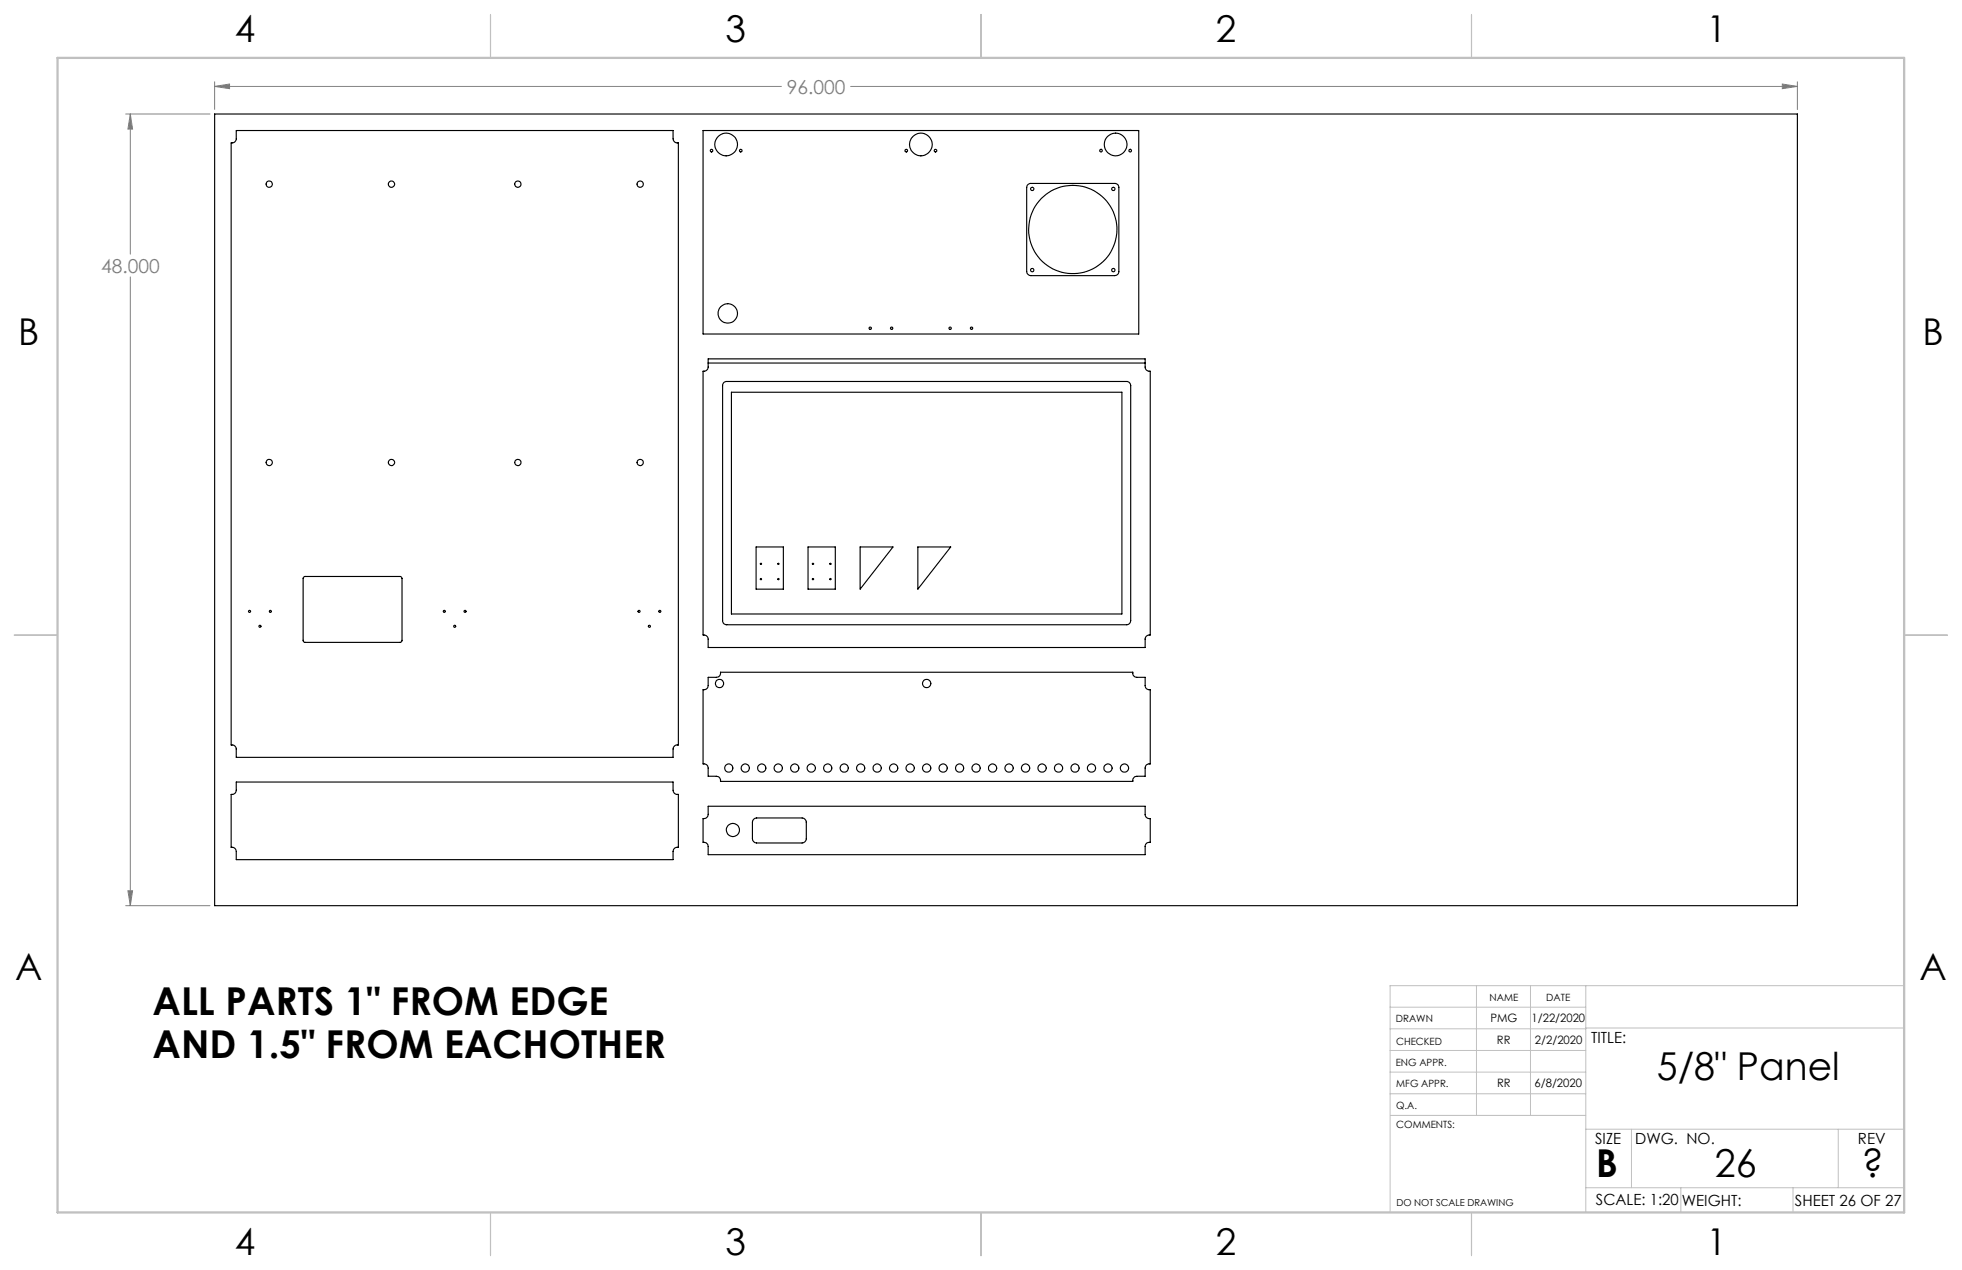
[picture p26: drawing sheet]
<svg xmlns="http://www.w3.org/2000/svg" width="432mm" height="279mm" viewBox="0 0 432 279" stroke-linecap="round" stroke-linejoin="round" font-family="sans-serif">
<defs><g id="words">
<g font-size="8.5">
<text x="33.6" y="223.3">ALL PARTS 1&quot; FROM EDGE</text>
<text x="33.6" y="232.8">AND 1.5&quot; FROM EACHOTHER</text>
<text x="364.7" y="237.7">5/8&quot; Panel</text>
<text x="351.3" y="259">B</text>
<text x="377.4" y="258.9">26</text>
<text x="409.8" y="258.9">?</text>
</g>
<g font-size="8.1">
<text x="51.7" y="9.3">4</text>
<text x="159.7" y="9.3">3</text>
<text x="267.6" y="9.3">2</text>
<text x="375.6" y="9.3">1</text>
<text x="4" y="76">B</text>
<text x="423.1" y="76">B</text>
<text x="3.3" y="215.7">A</text>
<text x="422.4" y="215.7">A</text>
<text x="51.7" y="276">4</text>
<text x="159.7" y="276">3</text>
<text x="267.6" y="276">2</text>
<text x="375.6" y="276">1</text>
</g>
<g font-size="4.2" fill="#808080">
<text x="173.2" y="20.6">96.000</text>
<text x="22.2" y="60">48.000</text>
</g>
<g font-size="3.4">
<text x="350.2" y="229.5">TITLE:</text>
<text x="351.1" y="251.6">SIZE</text>
<text x="359.9" y="251.6">DWG. NO.</text>
<text x="408.9" y="251.7">REV</text>
<text x="351.2" y="265.2">SCALE: 1:20</text>
<text x="370.1" y="265.3">WEIGHT:</text>
<text x="395" y="265.3">SHEET 26 OF 27</text>
</g>
<g font-size="2.5">
<text x="328" y="224.8">PMG</text>
<text x="337.1" y="224.9">1/22/2020</text>
<text x="329.5" y="229.6">RR</text>
<text x="337.8" y="229.7">2/2/2020</text>
<text x="329.5" y="239.1">RR</text>
<text x="337.7" y="239.1">6/8/2020</text>
</g>
<g font-size="2.2">
<text x="327.8" y="220.1">NAME</text>
<text x="340.3" y="220.2">DATE</text>
<text x="307.2" y="224.9">DRAWN</text>
<text x="307.3" y="229.8">CHECKED</text>
<text x="307.2" y="234.5">ENG APPR.</text>
<text x="307.3" y="239.2">MFG APPR.</text>
<text x="307.3" y="243.9">Q.A.</text>
<text x="307.3" y="248.1">COMMENTS:</text>
</g>
<text font-size="2.1" x="307.3" y="265.2">DO NOT SCALE DRAWING</text>
</g></defs>
<path d="M47.2 19l3.3-.5v1zM47.2 18v6.1M47.2 19h124.8M187.2 19h208.4M392.3 18.5l3.3 .5-3.3 .5zM395.6 18v6.1M27.7 25.1h18.5M28.7 25.1l.5 3.3h-1zM28.7 25.1v30.8M28.7 60.9v138.3M27.7 199.2h18.5M28.2 196h1l-.5 3.2z" fill="none" stroke="#808080" stroke-width=".22"/>
<g fill="none" stroke="#c0c0c0" stroke-width=".22">
<path d="M324.9 216.9v28.5M336.8 216.9v28.5M349 216.9v49.8M419.1 216.9h-113.2v49.8M305.9 231.1h43.1M305.9 226.3h43.1M305.9 221.6h43.1M305.9 235.9h43.1M349 226.2h70.1M305.9 240.6h43.1M306 245.4h43M349 248.4h70.1"/>
<path d="M359.1 248.4v12.9M404.6 248.4v12.9M349 261.3h70.1M369.9 261.3v5.4M394.6 261.3v5.4"/>
</g>
<path d="M108 3.2v9.5M215.9 3.2v9.5M323.8 3.2v9.5M3.1 139.7h9.6M419.1 139.7h9.5M108 266.7v9.6M215.9 266.7v9.6M323.8 266.7v9.6" fill="none" stroke="#c0c0c0" stroke-width=".25"/>
<path d="M12.7 12.7h406.4v254h-406.4z" fill="none" stroke="#c0c0c0" stroke-width=".5"/>
<path d="M392.3 18.5l3.3 .5-3.3 .5zM47.2 19l3.3-.5v1zM28.7 25.1l.5 3.3h-1zM28.2 196h1l-.5 3.2z" fill="#808080"/>
<g fill="none" stroke="#000" stroke-width=".25">
<path d="M47.2 25.1h348.4v174.1h-348.4zM52 28.7h96.1v1.9a.95 .95 0 0 0 1.2 .8v132.5a.96 .96 0 0 0-1.2 .9v1.8h-96.1v-1.8a.94 .94 0 0 0-1.1-.9v-132.5a.95 .95 0 0 0 1.1-.8zM154.7 28.7h95.9v44.8h-95.9zM226.2 40.6l.5-.2h18.6a.85 .85 0 0 1 .9 .8v18.5a.9 .9 0 0 1-.9 .9h-18.4a.97 .97 0 0 1-.9-.9v-18.5zM155.9 79h96.1v1.8a.94 .94 0 0 0 1.2 .9v58a.96 .96 0 0 0-1.2 .9v1.9h-96.1v-1.9a.98 .98 0 0 0-1.2-.9v-58a.96 .96 0 0 0 1.2-.9zM155.9 79.9h96.1M159.3 84.2l.5-.3h88.1a.9 .9 0 0 1 .9 .9v51.7a.9 .9 0 0 1-.9 .9h-88a.85 .85 0 0 1-.9-.9v-51.8zM161 86.3h85.9v48.8h-85.9zM66.8 127l.3-.2 21.2 .1 .2 .3-.1 13.9-.3 .2h-21.2l-.2-.3zM166.4 120.3h6v9.3h-6zM177.8 120.3h6v9.3h-6zM189.3 120.3h7.2l-7.2 9.3z"/>
<path d="M202 120.3h7.2l-7.2 9.3zM155.9 149h1.8a.94 .94 0 0 0 .9-1.1h90.7a.91 .91 0 0 0 .9 1.1h1.8v1.8a.9 .9 0 0 0 1.2 .9v16.4a.91 .91 0 0 0-1.2 .9v1.8h-1.8a.94 .94 0 0 0-.9 1.1h-90.7a.95 .95 0 0 0-.9-1.1h-1.8v-1.8a.94 .94 0 0 0-1.2-.9v-16.4a.91 .91 0 0 0 1.2-.9zM52 172h96.1v1.8a.95 .95 0 0 0 1.2 1v11.6a.96 .96 0 0 0-1.2 .9v1.8h-96.1v-1.8a.94 .94 0 0 0-1.1-.9v-11.6a.95 .95 0 0 0 1.1-1zM155.9 177.4h96.1v1.8a.94 .94 0 0 0 1.2 .9v5.2a.91 .91 0 0 0-1.2 .9v1.8h-96.1v-1.8a.98 .98 0 0 0-1.2-.9v-5.2a.96 .96 0 0 0 1.2-.9zM165.9 180.2l.6-.2h10a.97 .97 0 0 1 .9 .9v3.6a.97 .97 0 0 1-.9 1h-10a.97 .97 0 0 1-.9-1v-3.6z"/>
<circle cx="156.6" cy="33.2" r=".29"/>
<circle cx="159.8" cy="31.8" r="2.49"/>
<circle cx="163" cy="33.1" r=".3"/>
<circle cx="199.5" cy="33.2" r=".29"/>
<circle cx="202.7" cy="31.8" r="2.5"/>
<circle cx="205.9" cy="33.1" r=".3"/>
<circle cx="242.3" cy="33.1" r=".29"/>
<circle cx="245.5" cy="31.8" r="2.5"/>
<circle cx="248.7" cy="33.1" r=".3"/>
<circle cx="59.2" cy="40.5" r=".69"/>
<circle cx="86.2" cy="40.5" r=".68"/>
<circle cx="114" cy="40.5" r=".69"/>
<circle cx="140.9" cy="40.5" r=".69"/>
<circle cx="227.2" cy="41.6" r=".36"/>
<circle cx="227.2" cy="59.4" r=".37"/>
<circle cx="236.1" cy="50.5" r="9.7"/>
<circle cx="245" cy="41.6" r=".36"/>
<circle cx="245" cy="59.4" r=".37"/>
<circle cx="160.2" cy="69" r="2.14"/>
<circle cx="191.5" cy="72.2" r=".25"/>
<circle cx="196.2" cy="72.2" r=".25"/>
<circle cx="209.1" cy="72.2" r=".25"/>
<circle cx="213.8" cy="72.2" r=".25"/>
<circle cx="59.2" cy="101.8" r=".69"/>
<circle cx="86.2" cy="101.7" r=".68"/>
<circle cx="114" cy="101.8" r=".69"/>
<circle cx="140.9" cy="101.8" r=".69"/>
<circle cx="54.9" cy="134.5" r=".22"/>
<circle cx="57.2" cy="137.8" r=".22"/>
<circle cx="59.5" cy="134.5" r=".22"/>
<circle cx="97.8" cy="134.5" r=".22"/>
<circle cx="100.1" cy="137.8" r=".22"/>
<circle cx="102.4" cy="134.5" r=".22"/>
<circle cx="140.6" cy="134.5" r=".23"/>
<circle cx="142.9" cy="137.8" r=".23"/>
<circle cx="145.2" cy="134.5" r=".23"/>
<circle cx="167.5" cy="127.4" r=".14"/>
<circle cx="167.5" cy="124.1" r=".14"/>
<circle cx="171.3" cy="127.4" r=".14"/>
<circle cx="171.3" cy="124.1" r=".14"/>
<circle cx="178.9" cy="124.1" r=".14"/>
<circle cx="178.9" cy="127.4" r=".14"/>
<circle cx="182.8" cy="124.1" r=".14"/>
<circle cx="182.8" cy="127.4" r=".14"/>
<circle cx="158.3" cy="150.4" r=".91"/>
<circle cx="203.9" cy="150.4" r=".92"/>
<circle cx="160.4" cy="169" r=".9"/>
<circle cx="164" cy="169" r=".9"/>
<circle cx="167.7" cy="169" r=".9"/>
<circle cx="171.3" cy="169" r=".91"/>
<circle cx="174.9" cy="169" r=".91"/>
<circle cx="178.5" cy="169" r=".91"/>
<circle cx="182.2" cy="169" r=".9"/>
<circle cx="185.8" cy="169" r=".9"/>
<circle cx="189.4" cy="169" r=".9"/>
<circle cx="193.1" cy="169" r=".9"/>
<circle cx="196.7" cy="169" r=".91"/>
<circle cx="200.3" cy="169" r=".91"/>
<circle cx="203.9" cy="169" r=".91"/>
<circle cx="207.6" cy="169" r=".9"/>
<circle cx="211.2" cy="169" r=".9"/>
<circle cx="214.8" cy="169" r=".9"/>
<circle cx="218.5" cy="169" r=".9"/>
<circle cx="222.1" cy="169" r=".91"/>
<circle cx="225.7" cy="169" r=".91"/>
<circle cx="229.3" cy="169" r=".91"/>
<circle cx="233" cy="169" r=".9"/>
<circle cx="236.6" cy="169" r=".9"/>
<circle cx="240.2" cy="169" r=".9"/>
<circle cx="243.9" cy="169" r=".9"/>
<circle cx="247.5" cy="169" r=".91"/>
<circle cx="161.3" cy="182.6" r="1.44"/>
</g>
<use href="#words"/>
</svg>
